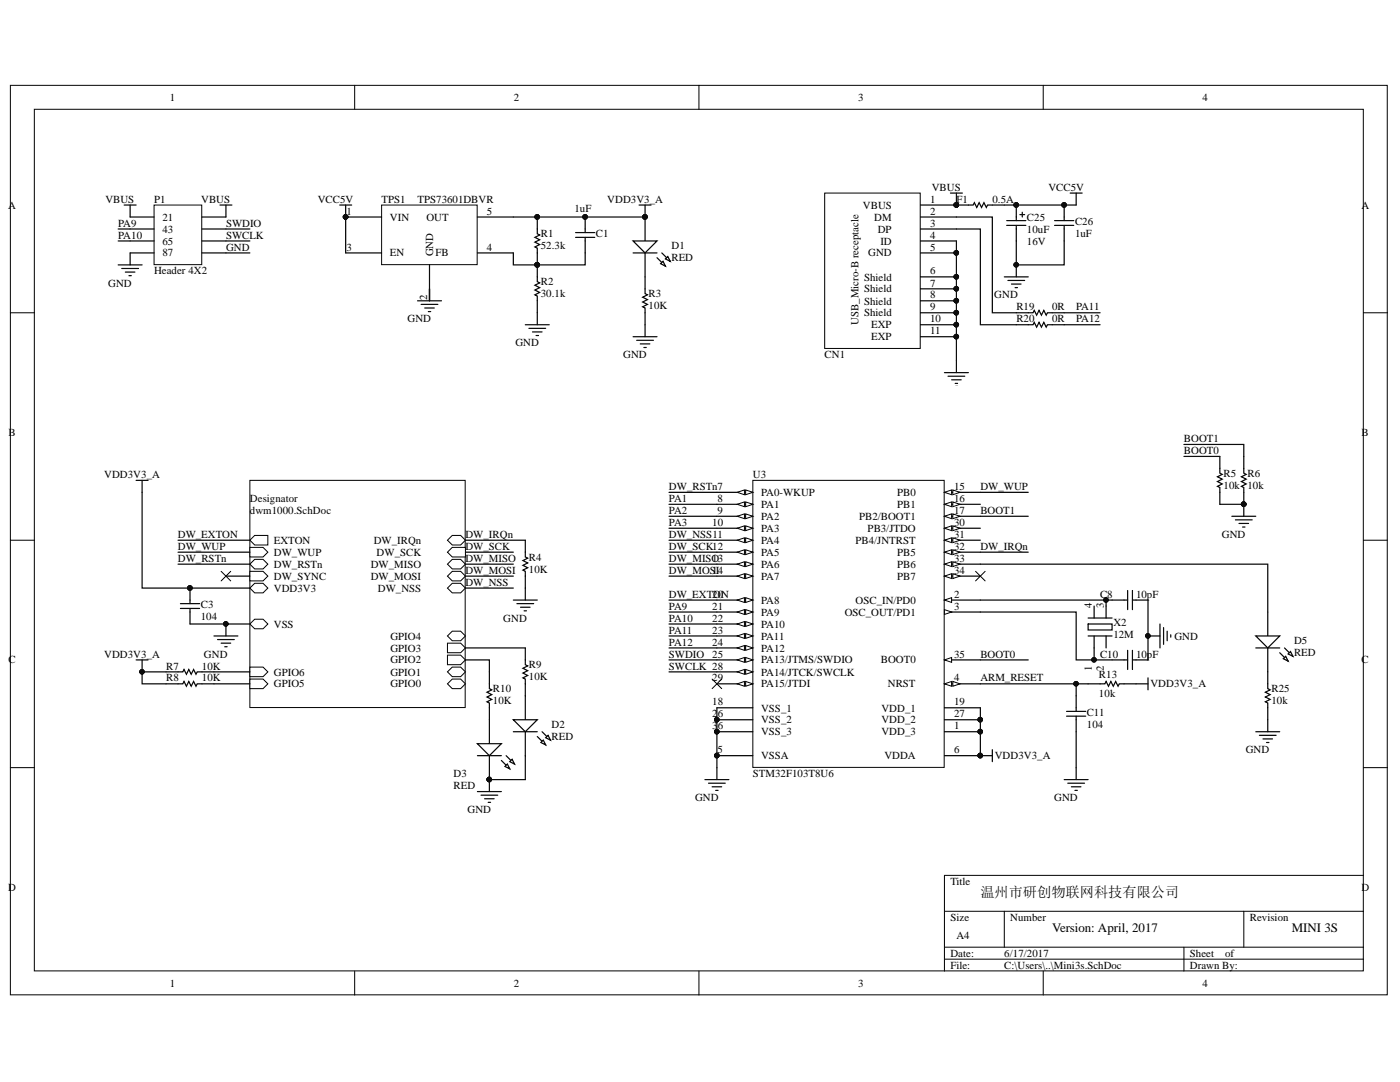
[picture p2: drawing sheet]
<svg xmlns="http://www.w3.org/2000/svg" width="279mm" height="216mm" viewBox="0 0 279 216" stroke-linecap="round" stroke-linejoin="round" font-family="sans-serif">
<defs><g id="words">
<text font-size="2.8" x="195.6" y="178.9">温州市研创物联网科技有限公司</text>
<g font-size="2.6">
<text x="210" y="186">Version: April, 2017</text>
<text x="257.8" y="186">MINI 3S</text>
</g>
<g font-size="2.2">
<text x="33.9" y="20.2">1</text>
<text x="102.6" y="20.2">2</text>
<text x="171.3" y="20.2">3</text>
<text x="240" y="20.2">4</text>
<text x="1.6" y="41.6">A</text>
<text x="21.1" y="40.4">VBUS</text>
<text x="30.7" y="40.4">P1</text>
<text x="40.2" y="40.4">VBUS</text>
<text x="63.4" y="40.4">VCC5V</text>
<text x="76.1" y="40.4">TPS1</text>
<text x="83.3" y="40.4">TPS73601DBVR</text>
<text x="121.2" y="40.4">VDD3V3_A</text>
<text x="172.2" y="41.6">VBUS</text>
<text x="185.6" y="40.4">1</text>
<text x="186" y="38.1">VBUS</text>
<text x="190.9" y="40.4">F1</text>
<text x="198.1" y="40.4">0.5A</text>
<text x="209.2" y="38.1">VCC5V</text>
<text x="271.7" y="41.6">A</text>
<text x="23.6" y="45.2">PA9</text>
<text x="23.6" y="47.6">PA10</text>
<text x="32.4" y="44">21</text>
<text x="32.4" y="46.4">43</text>
<text x="45.1" y="47.6">SWCLK</text>
<text x="45.1" y="45.2">SWDIO</text>
<text x="69.1" y="42.9">1</text>
<text x="77.8" y="44">VIN</text>
<text x="85.1" y="44">OUT</text>
<text x="97.2" y="42.9">5</text>
<text x="107.9" y="47.4">R1</text>
<text x="114.7" y="42.3">1uF</text>
<text x="118.9" y="47.4">C1</text>
<text x="174.5" y="44">DM</text>
<text x="175.2" y="46.4">DP</text>
<text x="185.6" y="42.9">2</text>
<text x="185.6" y="45.2">3</text>
<text x="185.6" y="47.6">4</text>
<text x="205" y="46.4">10uF</text>
<text x="205" y="44">C25</text>
<text x="214.5" y="47.4">1uF</text>
<text x="214.5" y="45">C26</text>
<text x="32.4" y="48.8">65</text>
<text x="32.4" y="51.2">87</text>
<text x="45.1" y="50">GND</text>
<text x="69.1" y="50">3</text>
<text x="77.8" y="51.2">EN</text>
<text x="86.5" y="51.2" transform="rotate(-90 86.5 51.2)">GND</text>
<text x="86.9" y="51.2">FB</text>
<text x="97.2" y="50">4</text>
<text x="107.9" y="49.8">52.3k</text>
<text x="134" y="49.8">D1</text>
<text x="134" y="52.1">RED</text>
<text x="173.3" y="51.2">GND</text>
<text x="175.7" y="48.8">ID</text>
<text x="185.6" y="50">5</text>
<text x="205" y="48.8">16V</text>
<text x="21.6" y="57.2">GND</text>
<text x="30.7" y="54.8">Header 4X2</text>
<text x="85.3" y="59.9" transform="rotate(-90 85.3 59.9)">2</text>
<text x="107.9" y="59.3">30.1k</text>
<text x="107.9" y="56.9">R2</text>
<text x="129.4" y="59.3">R3</text>
<text x="172.4" y="56">Shield</text>
<text x="172.4" y="58.4">Shield</text>
<text x="185.6" y="54.8">6</text>
<text x="185.6" y="57.2">7</text>
<text x="185.6" y="59.5">8</text>
<text x="198.4" y="59.5">GND</text>
<text x="81.3" y="64.3">GND</text>
<text x="129.4" y="61.7">10K</text>
<text x="171.3" y="64.8" transform="rotate(-90 171.3 64.8)">USB_Micro-B receptacle</text>
<text x="172.4" y="60.8">Shield</text>
<text x="172.4" y="63.1">Shield</text>
<text x="173.9" y="65.5">EXP</text>
<text x="185.6" y="62">9</text>
<text x="185.6" y="64.3">10</text>
<text x="202.8" y="64.3">R20</text>
<text x="202.8" y="62">R19</text>
<text x="210" y="64.3">0R</text>
<text x="210" y="62">0R</text>
<text x="214.8" y="62">PA11</text>
<text x="214.8" y="64.3">PA12</text>
<text x="102.9" y="69.1">GND</text>
<text x="124.4" y="71.5">GND</text>
<text x="164.6" y="71.5">CN1</text>
<text x="173.9" y="67.9">EXP</text>
<text x="185.6" y="66.7">11</text>
<text x="1.7" y="87">B</text>
<text x="236.3" y="88.2">BOOT1</text>
<text x="271.7" y="87">B</text>
<text x="20.8" y="95.4">VDD3V3_A</text>
<text x="150.2" y="95.4">U3</text>
<text x="236.3" y="90.6">BOOT0</text>
<text x="244.2" y="95.2">R5</text>
<text x="249" y="95.2">R6</text>
<text x="49.9" y="100.1">Designator</text>
<text x="133.5" y="100.1">PA1</text>
<text x="133.5" y="97.8">DW_RSTn7</text>
<text x="143.2" y="100.1">8</text>
<text x="151.9" y="99">PA0-WKUP</text>
<text x="151.9" y="101.4">PA1</text>
<text x="179" y="99">PB0</text>
<text x="179" y="101.4">PB1</text>
<text x="190.4" y="97.8">15</text>
<text x="190.4" y="100.1">16</text>
<text x="195.6" y="97.8">DW_WUP</text>
<text x="244.2" y="97.5">10k 10k</text>
<text x="35.5" y="107.3">DW_EXTON</text>
<text x="49.9" y="102.6">dwm1000.SchDoc</text>
<text x="92.9" y="107.3">DW_IRQn</text>
<text x="133.5" y="102.6">PA2</text>
<text x="133.5" y="104.9">PA3</text>
<text x="133.5" y="107.3">DW_NSS11</text>
<text x="142.1" y="104.9">10</text>
<text x="143.2" y="102.6">9</text>
<text x="151.9" y="103.7">PA2</text>
<text x="151.9" y="106.1">PA3</text>
<text x="171.5" y="103.7">PB2/BOOT1</text>
<text x="173.2" y="106.1">PB3/JTDO</text>
<text x="190.4" y="102.6">17</text>
<text x="190.4" y="104.9">30</text>
<text x="190.4" y="107.3">31</text>
<text x="195.6" y="102.6">BOOT1</text>
<text x="243.8" y="107.3">GND</text>
<text x="35.5" y="112.1">DW_RSTn</text>
<text x="35.5" y="109.7">DW_WUP</text>
<text x="54.7" y="108.5">EXTON</text>
<text x="54.7" y="113.3">DW_RSTn</text>
<text x="54.7" y="110.9">DW_WUP</text>
<text x="74" y="113.3">DW_MISO</text>
<text x="74.6" y="108.5">DW_IRQn</text>
<text x="75.2" y="110.9">DW_SCK</text>
<text x="92.9" y="109.7">DW_SCK</text>
<text x="92.9" y="112.1">DW_MISO</text>
<text x="105.6" y="111.9">R4</text>
<text x="133.5" y="112.1">DW_MISO</text>
<text x="133.5" y="109.7">DW_SCK12</text>
<text x="142.1" y="112.1">13</text>
<text x="151.9" y="108.5">PA4</text>
<text x="151.9" y="110.9">PA5</text>
<text x="151.9" y="113.3">PA6</text>
<text x="170.7" y="108.5">PB4/JNTRST</text>
<text x="179" y="110.9">PB5</text>
<text x="179" y="113.3">PB6</text>
<text x="190.4" y="109.7">32</text>
<text x="190.4" y="112.1">33</text>
<text x="195.6" y="109.7">DW_IRQn</text>
<text x="54.7" y="115.7">DW_SYNC</text>
<text x="54.7" y="118.1">VDD3V3</text>
<text x="74" y="115.7">DW_MOSI</text>
<text x="75.4" y="118.1">DW_NSS</text>
<text x="92.9" y="116.9">DW_NSS</text>
<text x="92.9" y="114.5">DW_MOSI</text>
<text x="105.6" y="114.3">10K</text>
<text x="133.5" y="114.5">DW_MOSI</text>
<text x="133.5" y="119.3">DW_EXT20</text>
<text x="142.1" y="114.5">14</text>
<text x="142.4" y="119.3">ON</text>
<text x="151.9" y="115.7">PA7</text>
<text x="179" y="115.7">PB7</text>
<text x="190.4" y="119.3">2</text>
<text x="190.4" y="114.5">34</text>
<text x="219.5" y="119.3">C8</text>
<text x="226.7" y="119.3">10pF</text>
<text x="40.1" y="123.8">104</text>
<text x="40.1" y="121.4">C3</text>
<text x="54.7" y="125.2">VSS</text>
<text x="100.4" y="124.1">GND</text>
<text x="133.5" y="121.7">PA9</text>
<text x="133.5" y="124.1">PA10</text>
<text x="142.1" y="124.1">22</text>
<text x="142.1" y="121.7">21</text>
<text x="151.9" y="125.2">PA10</text>
<text x="151.9" y="120.5">PA8</text>
<text x="151.9" y="122.8">PA9</text>
<text x="168.6" y="122.8">OSC_OUT/PD1</text>
<text x="170.7" y="120.5">OSC_IN/PD0</text>
<text x="190.4" y="121.7">3</text>
<text x="217.9" y="121.4" transform="rotate(-90 217.9 121.4)">4</text>
<text x="220.3" y="121.4" transform="rotate(-90 220.3 121.4)">3</text>
<text x="222.2" y="125">X2</text>
<text x="20.8" y="131.2">VDD3V3_A</text>
<text x="40.7" y="131.2">GND</text>
<text x="77.9" y="130">GPIO3</text>
<text x="77.9" y="127.6">GPIO4</text>
<text x="133.5" y="126.4">PA11</text>
<text x="133.5" y="128.8">PA12</text>
<text x="133.5" y="131.2">SWDIO</text>
<text x="142.1" y="126.4">23</text>
<text x="142.1" y="128.8">24</text>
<text x="142.1" y="131.2">25</text>
<text x="151.9" y="127.6">PA11</text>
<text x="151.9" y="130">PA12</text>
<text x="190.4" y="131.2">35</text>
<text x="195.6" y="131.2">BOOT0</text>
<text x="219.5" y="131.2">C10</text>
<text x="222.2" y="127.4">12M</text>
<text x="226.7" y="131.2">10pF</text>
<text x="234.4" y="127.6">GND</text>
<text x="258.3" y="128.6">D5</text>
<text x="258.3" y="131">RED</text>
<text x="1.7" y="132.4">C</text>
<text x="33.1" y="133.6">R7</text>
<text x="33.1" y="136">R8</text>
<text x="40.3" y="133.6">10K</text>
<text x="40.3" y="136">10K</text>
<text x="54.7" y="137.2">GPIO5</text>
<text x="54.7" y="134.8">GPIO6</text>
<text x="77.9" y="137.2">GPIO0</text>
<text x="77.9" y="134.8">GPIO1</text>
<text x="77.9" y="132.4">GPIO2</text>
<text x="105.6" y="135.8">10K</text>
<text x="105.6" y="133.4">R9</text>
<text x="133.5" y="133.6">SWCLK 28</text>
<text x="142.1" y="136">29</text>
<text x="151.9" y="132.4">PA13/JTMS/SWDIO</text>
<text x="151.9" y="134.8">PA14/JTCK/SWCLK</text>
<text x="151.9" y="137.2">PA15/JTDI</text>
<text x="175.8" y="132.4">BOOT0</text>
<text x="177.2" y="137.2">NRST</text>
<text x="190.4" y="136">4</text>
<text x="195.6" y="136">ARM_RESET</text>
<text x="217.9" y="134" transform="rotate(-90 217.9 134)">1</text>
<text x="219.3" y="135.3">R13</text>
<text x="220.3" y="134" transform="rotate(-90 220.3 134)">2</text>
<text x="229.6" y="137.2">VDD3V3_A</text>
<text x="271.7" y="132.4">C</text>
<text x="98.4" y="140.5">10K</text>
<text x="98.4" y="138.1">R10</text>
<text x="142.1" y="140.8">18</text>
<text x="142.1" y="143.2">26</text>
<text x="151.9" y="142">VSS_1</text>
<text x="175.9" y="142">VDD_1</text>
<text x="190.4" y="140.8">19</text>
<text x="190.4" y="143.2">27</text>
<text x="216.9" y="142.9">C11</text>
<text x="219.3" y="139.1">10k</text>
<text x="253.7" y="140.5">10k</text>
<text x="253.7" y="138.1">R25</text>
<text x="110.1" y="145.3">D2</text>
<text x="110.1" y="147.7">RED</text>
<text x="142.1" y="145.5">36</text>
<text x="151.9" y="144.3">VSS_2</text>
<text x="151.9" y="146.8">VSS_3</text>
<text x="175.9" y="144.3">VDD_2</text>
<text x="175.9" y="146.8">VDD_3</text>
<text x="190.4" y="145.5">1</text>
<text x="216.9" y="145.3">104</text>
<text x="90.5" y="155.1">D3</text>
<text x="143.2" y="150.3">5</text>
<text x="150.2" y="155.1">STM32F103T8U6</text>
<text x="151.9" y="151.5">VSSA</text>
<text x="176.5" y="151.5">VDDA</text>
<text x="190.4" y="150.3">6</text>
<text x="198.5" y="151.5">VDD3V3_A</text>
<text x="248.6" y="150.3">GND</text>
<text x="90.5" y="157.5">RED</text>
<text x="138.7" y="159.9">GND</text>
<text x="210.4" y="159.9">GND</text>
<text x="93.3" y="162.3">GND</text>
<text x="1.6" y="177.8">D</text>
<text x="189.7" y="176.6">Title</text>
<text x="271.7" y="177.8">D</text>
<text x="189.7" y="183.8">Size</text>
<text x="201.6" y="183.8">Number</text>
<text x="249.4" y="183.8">Revision</text>
<text x="189.7" y="190.9">Date:</text>
<text x="190.9" y="187.4">A4</text>
<text x="200.4" y="190.9">6/17/2017</text>
<text x="237.5" y="190.9">Sheet</text>
<text x="244.5" y="190.9">of</text>
<text x="33.9" y="196.9">1</text>
<text x="102.6" y="196.9">2</text>
<text x="171.3" y="196.9">3</text>
<text x="189.7" y="193.3">File:</text>
<text x="200.4" y="193.3">C:\Users\..\Mini3s.SchDoc</text>
<text x="237.5" y="193.3">Drawn By:</text>
<text x="240" y="196.9">4</text>
</g>
<text font-size=".2" x="190.7" y="77">GND</text>
</g></defs>
<g fill="#fff" stroke="#000" stroke-width=".2">
<path d="M2.1 17h274.8v181.5h-274.8z"/>
<path d="M6.9 21.8h265.2v171.9h-265.2z"/>
</g>
<g fill="none" stroke="#000" stroke-width=".2">
<path d="M70.8 17v4.8M139.5 17v4.8M208.2 17v4.8M2.1 62.4h4.8M272.1 62.4h4.8M2.1 107.8h4.8M272.1 107.8h4.8M2.1 153.2h4.8M272.1 153.2h4.8M272.1 174.7h-83.6v19.1M70.8 193.8v4.8M139.5 193.8v4.8"/>
<path d="M188.5 181.8h83.6M188.5 189h83.6M188.5 191.4h83.6M200.4 181.8v7.2M208.2 193.8v4.8M236.3 189v4.8M248.2 181.8v7.2"/>
</g>
<path d="M253 122.1v4.8M253 129.3v4.8" fill="none" stroke="#000" stroke-width=".24"/>
<path d="M250.6 126.9h4.8l-2.4 2.4z" fill="#fff"/>
<path d="M250.6 126.9h4.8l-2.4 2.4zM255.4 130.2l1.7 1.7M256.4 129.3l1.6 1.7" fill="none" stroke="#000" stroke-width=".24"/>
<path d="M256.1 131.4l.5-.4 .5 .9z" fill="#fff"/>
<path d="M256.1 131.4l.5-.4 .5 .9z" fill="none" stroke="#000" stroke-width=".24"/>
<path d="M257.1 130.5l.4-.5 .5 1z" fill="#fff"/>
<path d="M250.6 129.3h4.8M257.1 130.5l.4-.5 .5 1zM250.6 146h4.8M251.3 146.7h3.4M252.1 147.4h1.9M252.8 148.2h.4M253 143.6v2.4" fill="none" stroke="#000" stroke-width=".24"/>
<path d="M150.2 95.9h38.2v57.2h-38.2z" fill="#fff" stroke="#000" stroke-width=".2"/>
<path d="M188.5 131.7h7.2" fill="none" stroke="#000" stroke-width=".24"/>
<path d="M188.5 131.7l1.4-.5v1z" fill="#fff"/>
<path d="M188.5 131.7l1.4-.5v1z" fill="none" stroke="#000" stroke-width=".2"/>
<path d="M188.5 136.5h7.2" fill="none" stroke="#000" stroke-width=".24"/>
<path d="M188.5 136.5l1.4-.5v.9z" fill="#fff"/>
<path d="M188.5 136.5l1.4-.5v.9z" fill="none" stroke="#000" stroke-width=".2"/>
<path d="M190.2 136l1.4 .5-1.4 .4z" fill="#fff"/>
<path d="M190.2 136l1.4 .5-1.4 .4z" fill="none" stroke="#000" stroke-width=".2"/>
<path d="M188.5 119.7h7.2" fill="none" stroke="#000" stroke-width=".24"/>
<path d="M188.5 119.7l1.4-.4v.9z" fill="#fff"/>
<path d="M188.5 119.7l1.4-.4v.9z" fill="none" stroke="#000" stroke-width=".2"/>
<path d="M188.5 122.1h7.2" fill="none" stroke="#000" stroke-width=".24"/>
<path d="M188.5 121.6l1.4 .5-1.4 .5z" fill="#fff"/>
<path d="M188.5 121.6l1.4 .5-1.4 .5z" fill="none" stroke="#000" stroke-width=".2"/>
<path d="M143.1 98.2h7.1" fill="none" stroke="#000" stroke-width=".24"/>
<path d="M148.8 97.8l1.4 .4-1.4 .5z" fill="#fff"/>
<path d="M148.8 97.8l1.4 .4-1.4 .5z" fill="none" stroke="#000" stroke-width=".2"/>
<path d="M147.1 98.2l1.5-.4v.9z" fill="#fff"/>
<path d="M147.1 98.2l1.5-.4v.9z" fill="none" stroke="#000" stroke-width=".2"/>
<path d="M143.1 100.6h7.1" fill="none" stroke="#000" stroke-width=".24"/>
<path d="M148.8 100.1l1.4 .5-1.4 .5z" fill="#fff"/>
<path d="M148.8 100.1l1.4 .5-1.4 .5z" fill="none" stroke="#000" stroke-width=".2"/>
<path d="M147.1 100.6l1.5-.5v1z" fill="#fff"/>
<path d="M147.1 100.6l1.5-.5v1z" fill="none" stroke="#000" stroke-width=".2"/>
<path d="M143.1 124.5h7.1" fill="none" stroke="#000" stroke-width=".24"/>
<path d="M148.8 124l1.4 .5-1.4 .5z" fill="#fff"/>
<path d="M148.8 124l1.4 .5-1.4 .5z" fill="none" stroke="#000" stroke-width=".2"/>
<path d="M147.1 124.5l1.5-.5v1z" fill="#fff"/>
<path d="M147.1 124.5l1.5-.5v1z" fill="none" stroke="#000" stroke-width=".2"/>
<path d="M143.1 126.9h7.1" fill="none" stroke="#000" stroke-width=".24"/>
<path d="M148.8 126.4l1.4 .5-1.4 .5z" fill="#fff"/>
<path d="M148.8 126.4l1.4 .5-1.4 .5z" fill="none" stroke="#000" stroke-width=".2"/>
<path d="M147.1 126.9l1.5-.5v1z" fill="#fff"/>
<path d="M147.1 126.9l1.5-.5v1z" fill="none" stroke="#000" stroke-width=".2"/>
<path d="M143.1 129.3h7.1" fill="none" stroke="#000" stroke-width=".24"/>
<path d="M148.8 128.8l1.4 .5-1.4 .5z" fill="#fff"/>
<path d="M148.8 128.8l1.4 .5-1.4 .5z" fill="none" stroke="#000" stroke-width=".2"/>
<path d="M147.1 129.3l1.5-.5v1z" fill="#fff"/>
<path d="M147.1 129.3l1.5-.5v1z" fill="none" stroke="#000" stroke-width=".2"/>
<path d="M143.1 131.7h7.1" fill="none" stroke="#000" stroke-width=".24"/>
<path d="M148.8 131.2l1.4 .5-1.4 .5z" fill="#fff"/>
<path d="M148.8 131.2l1.4 .5-1.4 .5z" fill="none" stroke="#000" stroke-width=".2"/>
<path d="M147.1 131.7l1.5-.5v1z" fill="#fff"/>
<path d="M147.1 131.7l1.5-.5v1z" fill="none" stroke="#000" stroke-width=".2"/>
<path d="M143.1 134.1h7.1" fill="none" stroke="#000" stroke-width=".24"/>
<path d="M148.8 133.6l1.4 .5-1.4 .4z" fill="#fff"/>
<path d="M148.8 133.6l1.4 .5-1.4 .4z" fill="none" stroke="#000" stroke-width=".2"/>
<path d="M147.1 134.1l1.5-.5v.9z" fill="#fff"/>
<path d="M147.1 134.1l1.5-.5v.9z" fill="none" stroke="#000" stroke-width=".2"/>
<path d="M143.1 136.5h7.1" fill="none" stroke="#000" stroke-width=".24"/>
<path d="M148.8 136l1.4 .5-1.4 .4z" fill="#fff"/>
<path d="M148.8 136l1.4 .5-1.4 .4z" fill="none" stroke="#000" stroke-width=".2"/>
<path d="M147.1 136.5l1.5-.5v.9z" fill="#fff"/>
<path d="M147.1 136.5l1.5-.5v.9z" fill="none" stroke="#000" stroke-width=".2"/>
<path d="M143.1 103h7.1" fill="none" stroke="#000" stroke-width=".24"/>
<path d="M148.8 102.5l1.4 .5-1.4 .5z" fill="#fff"/>
<path d="M148.8 102.5l1.4 .5-1.4 .5z" fill="none" stroke="#000" stroke-width=".2"/>
<path d="M147.1 103l1.5-.5v1z" fill="#fff"/>
<path d="M147.1 103l1.5-.5v1z" fill="none" stroke="#000" stroke-width=".2"/>
<path d="M143.1 105.4h7.1" fill="none" stroke="#000" stroke-width=".24"/>
<path d="M148.8 104.9l1.4 .5-1.4 .5z" fill="#fff"/>
<path d="M148.8 104.9l1.4 .5-1.4 .5z" fill="none" stroke="#000" stroke-width=".2"/>
<path d="M147.1 105.4l1.5-.5v1z" fill="#fff"/>
<path d="M147.1 105.4l1.5-.5v1z" fill="none" stroke="#000" stroke-width=".2"/>
<path d="M143.1 107.8h7.1" fill="none" stroke="#000" stroke-width=".24"/>
<path d="M148.8 107.3l1.4 .5-1.4 .5z" fill="#fff"/>
<path d="M148.8 107.3l1.4 .5-1.4 .5z" fill="none" stroke="#000" stroke-width=".2"/>
<path d="M147.1 107.8l1.5-.5v1z" fill="#fff"/>
<path d="M147.1 107.8l1.5-.5v1z" fill="none" stroke="#000" stroke-width=".2"/>
<path d="M143.1 110.2h7.1" fill="none" stroke="#000" stroke-width=".24"/>
<path d="M148.8 109.7l1.4 .5-1.4 .5z" fill="#fff"/>
<path d="M148.8 109.7l1.4 .5-1.4 .5z" fill="none" stroke="#000" stroke-width=".2"/>
<path d="M147.1 110.2l1.5-.5v1z" fill="#fff"/>
<path d="M147.1 110.2l1.5-.5v1z" fill="none" stroke="#000" stroke-width=".2"/>
<path d="M143.1 112.6h7.1" fill="none" stroke="#000" stroke-width=".24"/>
<path d="M148.8 112.1l1.4 .5-1.4 .4z" fill="#fff"/>
<path d="M148.8 112.1l1.4 .5-1.4 .4z" fill="none" stroke="#000" stroke-width=".2"/>
<path d="M147.1 112.6l1.5-.5v.9z" fill="#fff"/>
<path d="M147.1 112.6l1.5-.5v.9z" fill="none" stroke="#000" stroke-width=".2"/>
<path d="M143.1 115h7.1" fill="none" stroke="#000" stroke-width=".24"/>
<path d="M148.8 114.5l1.4 .5-1.4 .4z" fill="#fff"/>
<path d="M148.8 114.5l1.4 .5-1.4 .4z" fill="none" stroke="#000" stroke-width=".2"/>
<path d="M147.1 115l1.5-.5v.9z" fill="#fff"/>
<path d="M147.1 115l1.5-.5v.9z" fill="none" stroke="#000" stroke-width=".2"/>
<path d="M143.1 119.7h7.1" fill="none" stroke="#000" stroke-width=".24"/>
<path d="M148.8 119.3l1.4 .4-1.4 .5z" fill="#fff"/>
<path d="M148.8 119.3l1.4 .4-1.4 .5z" fill="none" stroke="#000" stroke-width=".2"/>
<path d="M147.1 119.7l1.5-.4v.9z" fill="#fff"/>
<path d="M147.1 119.7l1.5-.4v.9z" fill="none" stroke="#000" stroke-width=".2"/>
<path d="M143.1 122.1h7.1" fill="none" stroke="#000" stroke-width=".24"/>
<path d="M148.8 121.6l1.4 .5-1.4 .5z" fill="#fff"/>
<path d="M148.8 121.6l1.4 .5-1.4 .5z" fill="none" stroke="#000" stroke-width=".2"/>
<path d="M147.1 122.1l1.5-.5v1z" fill="#fff"/>
<path d="M147.1 122.1l1.5-.5v1z" fill="none" stroke="#000" stroke-width=".2"/>
<path d="M188.5 98.2h7.2" fill="none" stroke="#000" stroke-width=".24"/>
<path d="M188.5 98.2l1.4-.4v.9z" fill="#fff"/>
<path d="M188.5 98.2l1.4-.4v.9z" fill="none" stroke="#000" stroke-width=".2"/>
<path d="M190.2 97.8l1.4 .4-1.4 .5z" fill="#fff"/>
<path d="M190.2 97.8l1.4 .4-1.4 .5z" fill="none" stroke="#000" stroke-width=".2"/>
<path d="M188.5 100.6h7.2" fill="none" stroke="#000" stroke-width=".24"/>
<path d="M188.5 100.6l1.4-.5v1z" fill="#fff"/>
<path d="M188.5 100.6l1.4-.5v1z" fill="none" stroke="#000" stroke-width=".2"/>
<path d="M190.2 100.1l1.4 .5-1.4 .5z" fill="#fff"/>
<path d="M190.2 100.1l1.4 .5-1.4 .5z" fill="none" stroke="#000" stroke-width=".2"/>
<path d="M188.5 103h7.2" fill="none" stroke="#000" stroke-width=".24"/>
<path d="M188.5 103l1.4-.5v1z" fill="#fff"/>
<path d="M188.5 103l1.4-.5v1z" fill="none" stroke="#000" stroke-width=".2"/>
<path d="M190.2 102.5l1.4 .5-1.4 .5z" fill="#fff"/>
<path d="M190.2 102.5l1.4 .5-1.4 .5z" fill="none" stroke="#000" stroke-width=".2"/>
<path d="M188.5 105.4h7.2" fill="none" stroke="#000" stroke-width=".24"/>
<path d="M188.5 105.4l1.4-.5v1z" fill="#fff"/>
<path d="M188.5 105.4l1.4-.5v1z" fill="none" stroke="#000" stroke-width=".2"/>
<path d="M190.2 104.9l1.4 .5-1.4 .5z" fill="#fff"/>
<path d="M190.2 104.9l1.4 .5-1.4 .5z" fill="none" stroke="#000" stroke-width=".2"/>
<path d="M188.5 107.8h7.2" fill="none" stroke="#000" stroke-width=".24"/>
<path d="M188.5 107.8l1.4-.5v1z" fill="#fff"/>
<path d="M188.5 107.8l1.4-.5v1z" fill="none" stroke="#000" stroke-width=".2"/>
<path d="M190.2 107.3l1.4 .5-1.4 .5z" fill="#fff"/>
<path d="M190.2 107.3l1.4 .5-1.4 .5z" fill="none" stroke="#000" stroke-width=".2"/>
<path d="M188.5 110.2h7.2" fill="none" stroke="#000" stroke-width=".24"/>
<path d="M188.5 110.2l1.4-.5v1z" fill="#fff"/>
<path d="M188.5 110.2l1.4-.5v1z" fill="none" stroke="#000" stroke-width=".2"/>
<path d="M190.2 109.7l1.4 .5-1.4 .5z" fill="#fff"/>
<path d="M190.2 109.7l1.4 .5-1.4 .5z" fill="none" stroke="#000" stroke-width=".2"/>
<path d="M188.5 112.6h7.2" fill="none" stroke="#000" stroke-width=".24"/>
<path d="M188.5 112.6l1.4-.5v.9z" fill="#fff"/>
<path d="M188.5 112.6l1.4-.5v.9z" fill="none" stroke="#000" stroke-width=".2"/>
<path d="M190.2 112.1l1.4 .5-1.4 .4z" fill="#fff"/>
<path d="M190.2 112.1l1.4 .5-1.4 .4z" fill="none" stroke="#000" stroke-width=".2"/>
<path d="M188.5 115h7.2" fill="none" stroke="#000" stroke-width=".24"/>
<path d="M188.5 115l1.4-.5v.9z" fill="#fff"/>
<path d="M188.5 115l1.4-.5v.9z" fill="none" stroke="#000" stroke-width=".2"/>
<path d="M190.2 114.5l1.4 .5-1.4 .4z" fill="#fff"/>
<path d="M190.2 114.5l1.4 .5-1.4 .4zM142.1 135.5l1.9 1.9M144 135.5l-1.9 1.9" fill="none" stroke="#000" stroke-width=".2"/>
<g fill="none" stroke="#000" stroke-width=".24">
<path d="M243.4 91.1v3.3l.5 .3-.9 .4 .9 .5-.9 .5 .9 .5-.9 .4 .4 .3v3.3M248.2 91.1v3.3l.5 .3-1 .4 1 .5-1 .5 1 .5-1 .4 .5 .3v5.7M221.9 119.7h3.1M225 117.8v3.8M226 119.7h3.1M226 117.8v3.8M245.8 103h4.8M246.6 103.7h3.3M247.3 104.4h1.9M248 105.2h.5M214.8 138.8v3.1M217.2 124.5h4.7v1.2h-4.7z"/>
<path d="M217.2 136.5h3.3l.2-.5 .5 .9 .5-.9 .5 .9 .5-.9 .4 .9 .3-.4h5.7M217.2 126.9h4.7M217.2 123.3h4.7M218.4 120.9v2.4M218.4 126.9v2.4M220.7 120.9v2.4M220.7 126.9v2.4M221.9 131.7h3.1M225 129.8v3.8M226 129.8v3.8M226 131.7h3.1M229.1 126.9h2.4"/>
<path d="M229.1 135.3v2.3M231.5 124.5v4.8M232.2 125.2v3.4M232.9 125.9v2M233.6 126.7v.4M253 134.1v3.3l.5 .2-1 .5 1 .5-1 .5 1 .5-1 .4 .5 .3v3.3M140.7 155.6h4.8M141.4 156.3h3.3M142.1 157h1.9M142.8 157.7h.5M143.1 141.2h7.1M143.1 143.6h7.1"/>
<path d="M143.1 146h7.1M143.1 150.8h7.1M143.1 153.2v2.4M188.5 141.2h7.2M188.5 143.6h7.2M188.5 146h7.2M188.5 150.8h9.5M198 149.6v2.4M212.4 155.6h4.8M212.9 142.9h3.8M212.9 141.9h3.8M213.1 156.3h3.3"/>
<path d="M213.8 157h1.9M214.5 157.7h.5M214.8 142.9v3.1M214.8 153.2v2.4"/>
</g>
<g fill="#000" stroke="#000" stroke-width=".2">
<circle cx="248.2" cy="100.6" r=".45"/>
<circle cx="229.1" cy="126.9" r=".45"/>
<circle cx="143" cy="146" r=".45"/>
<circle cx="143" cy="143.6" r=".45"/>
<circle cx="143" cy="150.8" r=".45"/>
<circle cx="195.6" cy="146" r=".45"/>
<circle cx="195.6" cy="143.6" r=".45"/>
<circle cx="195.6" cy="150.8" r=".45"/>
</g>
<path d="M49.9 95.9h42.9v45.3h-42.9z" fill="#fff" stroke="#000" stroke-width=".2"/>
<path d="M49.9 107.8l.9-1h2.7v1.9h-2.7z" fill-rule="evenodd" fill="#fff"/>
<path d="M49.9 107.8l.9-1h2.7v1.9h-2.7z" fill="none" stroke="#000" stroke-width=".2"/>
<path d="M49.9 112.6l.9-1h1.7l1 1-1 .9h-1.7z" fill-rule="evenodd" fill="#fff"/>
<path d="M49.9 112.6l.9-1h1.7l1 1-1 .9h-1.7z" fill="none" stroke="#000" stroke-width=".2"/>
<path d="M49.9 109.2h2.6l1 1-1 .9h-2.6z" fill-rule="evenodd" fill="#fff"/>
<path d="M49.9 109.2h2.6l1 1-1 .9h-2.6z" fill="none" stroke="#000" stroke-width=".2"/>
<path d="M49.9 114h2.6l1 1-1 .9h-2.6z" fill-rule="evenodd" fill="#fff"/>
<path d="M49.9 114h2.6l1 1-1 .9h-2.6z" fill="none" stroke="#000" stroke-width=".2"/>
<path d="M49.9 117.3l.9-.9h1.7l1 .9-1 1h-1.7z" fill-rule="evenodd" fill="#fff"/>
<path d="M49.9 117.3l.9-.9h1.7l1 .9-1 1h-1.7z" fill="none" stroke="#000" stroke-width=".2"/>
<path d="M49.9 124.5l.9-.9h1.7l1 .9-1 1h-1.7z" fill-rule="evenodd" fill="#fff"/>
<path d="M49.9 124.5l.9-.9h1.7l1 .9-1 1h-1.7z" fill="none" stroke="#000" stroke-width=".2"/>
<path d="M49.9 135.5h2.6l1 1-1 .9h-2.6z" fill-rule="evenodd" fill="#fff"/>
<path d="M49.9 135.5h2.6l1 1-1 .9h-2.6z" fill="none" stroke="#000" stroke-width=".2"/>
<path d="M49.9 133.1h2.6l1 1-1 .9h-2.6z" fill-rule="evenodd" fill="#fff"/>
<path d="M49.9 133.1h2.6l1 1-1 .9h-2.6z" fill="none" stroke="#000" stroke-width=".2"/>
<path d="M89.3 136.5l1-1h1.6l1 1-1 .9h-1.6z" fill-rule="evenodd" fill="#fff"/>
<path d="M89.3 136.5l1-1h1.6l1 1-1 .9h-1.6z" fill="none" stroke="#000" stroke-width=".2"/>
<path d="M89.3 134.1l1-1h1.6l1 1-1 .9h-1.6z" fill-rule="evenodd" fill="#fff"/>
<path d="M89.3 134.1l1-1h1.6l1 1-1 .9h-1.6z" fill="none" stroke="#000" stroke-width=".2"/>
<path d="M89.3 130.7h2.6l1 1-1 .9h-2.6z" fill-rule="evenodd" fill="#fff"/>
<path d="M89.3 130.7h2.6l1 1-1 .9h-2.6z" fill="none" stroke="#000" stroke-width=".2"/>
<path d="M89.3 128.3h2.6l1 1-1 .9h-2.6z" fill-rule="evenodd" fill="#fff"/>
<path d="M89.3 128.3h2.6l1 1-1 .9h-2.6z" fill="none" stroke="#000" stroke-width=".2"/>
<path d="M89.3 126.9l1-1h1.6l1 1-1 1h-1.6z" fill-rule="evenodd" fill="#fff"/>
<path d="M89.3 126.9l1-1h1.6l1 1-1 1h-1.6z" fill="none" stroke="#000" stroke-width=".2"/>
<path d="M89.3 107.8l1-1h1.6l1 1-1 .9h-1.6z" fill-rule="evenodd" fill="#fff"/>
<path d="M89.3 107.8l1-1h1.6l1 1-1 .9h-1.6z" fill="none" stroke="#000" stroke-width=".2"/>
<path d="M89.3 110.2l1-1h2.6v1.9h-2.6z" fill-rule="evenodd" fill="#fff"/>
<path d="M89.3 110.2l1-1h2.6v1.9h-2.6z" fill="none" stroke="#000" stroke-width=".2"/>
<path d="M89.3 112.6l1-1h1.6l1 1-1 .9h-1.6z" fill-rule="evenodd" fill="#fff"/>
<path d="M89.3 112.6l1-1h1.6l1 1-1 .9h-1.6z" fill="none" stroke="#000" stroke-width=".2"/>
<path d="M89.3 115l1-1h1.6l1 1-1 .9h-1.6z" fill-rule="evenodd" fill="#fff"/>
<path d="M89.3 115l1-1h1.6l1 1-1 .9h-1.6z" fill="none" stroke="#000" stroke-width=".2"/>
<path d="M89.3 117.3l1-.9h1.6l1 .9-1 1h-1.6z" fill-rule="evenodd" fill="#fff"/>
<path d="M89.3 117.3l1-.9h1.6l1 .9-1 1h-1.6z" fill="none" stroke="#000" stroke-width=".2"/>
<g fill="none" stroke="#000" stroke-width=".24">
<path d="M27.2 95.9h2.4M28.4 95.9v2.3M37.9 117.3v3.2M102.4 119.7h4.8M104.8 117.3v2.4M27.2 131.7h2.4M28.4 131.7v2.4M33.1 134.1h3.4l.2-.5 .5 .9 .5-.9 .5 .9 .4-.9 .5 .9 .3-.4h3.3M33.1 136.5h3.4l.2-.5 .5 .9 .5-.9 .5 .9 .4-.9 .5 .9 .3-.4h3.3M36 120.5h3.8M36 121.4h3.8M37.9 121.4v3.1"/>
<path d="M42.7 126.9h4.8M43.4 127.6h3.4M44.1 128.3h1.9M44.9 129.1h.4M45.1 124.5v2.4M103.2 120.5h3.3M103.9 121.2h1.9M104.6 121.9h.5"/>
</g>
<g fill="#000" stroke="#000" stroke-width=".2">
<circle cx="37.9" cy="117.3" r=".45"/>
<circle cx="28.3" cy="134" r=".45"/>
<circle cx="45.1" cy="124.5" r=".45"/>
</g>
<path d="M76.2 40.9h19v11.9h-19z" fill="#fff" stroke="#000" stroke-width=".2"/>
<g fill="none" stroke="#000" stroke-width=".24">
<path d="M67.8 40.9h2.4M69 50.5h7.2M69 40.9v2.4h7.2M85.7 52.9v7.1M95.3 50.5h7.1M95.3 43.3h7.1M107.2 43.3v3.3l.5 .3-1 .5 1 .4-1 .5 1 .5-1 .5 .5 .2v6.7l.5 .2-1 .5 1 .5-1 .5 1 .5-1 .4 .5 .3v5.7M114.9 47.4h3.8M114.9 46.4h3.8M116.8 43.3v3.1M116.8 47.4v3.1M128.7 43.3v4.8"/>
<path d="M128.7 50.5v4.7M83.3 60h4.8M84 60.7h3.4M84.8 61.5h1.9M85.5 62.2h.5M104.8 64.8h4.8M105.6 65.5h3.3M106.3 66.2h1.9M107 66.9h.5"/>
</g>
<g fill="#000" stroke="#000" stroke-width=".2">
<circle cx="69" cy="43.3" r=".45"/>
<circle cx="107.2" cy="43.3" r=".45"/>
<circle cx="107.2" cy="52.8" r=".45"/>
<circle cx="116.8" cy="43.3" r=".45"/>
<circle cx="128.7" cy="43.3" r=".45"/>
</g>
<path d="M126.3 48.1h4.8l-2.4 2.4z" fill="#fff"/>
<path d="M126.3 48.1h4.8l-2.4 2.4zM131.1 51.4l1.7 1.7M132.1 50.5l1.7 1.6" fill="none" stroke="#000" stroke-width=".24"/>
<path d="M131.8 52.6l.5-.5 .5 1z" fill="#fff"/>
<path d="M131.8 52.6l.5-.5 .5 1z" fill="none" stroke="#000" stroke-width=".24"/>
<path d="M132.8 51.7l.5-.5 .5 .9z" fill="#fff"/>
<g fill="none" stroke="#000" stroke-width=".24">
<path d="M126.3 50.5h4.8M127.5 40.9h2.4M128.7 55.2v3.4l.5 .2-.9 .5 .9 .5-.9 .5 .9 .4-.9 .5 .4 .3v5.7M128.7 40.9v2.4M132.8 51.7l.5-.5 .5 .9zM126.3 67.2h4.8M127.1 67.9h3.3M127.8 68.6h1.9M128.5 69.3h.5M104.8 107.8v3.3l.5 .3-.9 .5 .9 .4-.9 .5 .9 .5-.9 .5 .4 .2v3.3M104.8 129.3v3.3l.5 .3-.9 .4 .9 .5-.9 .5 .9 .5-.9 .5 .4 .2v8.1M95.3 158h4.8"/>
<path d="M96 158.7h3.3M96.7 159.4h1.9M97.7 155.6v2.4M104.8 146v4.8M97.4 160.1h.5"/>
</g>
<g fill="#000" stroke="#000" stroke-width=".2">
<circle cx="128.7" cy="43.3" r=".45"/>
<circle cx="97.6" cy="155.5" r=".45"/>
</g>
<path d="M44.1 114l1.9 1.9M46 114l-1.9 1.9" fill="none" stroke="#000" stroke-width=".2"/>
<path d="M102.4 143.6h4.8l-2.4 2.4z" fill="#fff"/>
<path d="M102.4 143.6h4.8l-2.4 2.4zM107.2 147l1.7 1.6M108.2 146l1.7 1.7" fill="none" stroke="#000" stroke-width=".24"/>
<path d="M107.9 148.2l.5-.5 .5 .9z" fill="#fff"/>
<path d="M107.9 148.2l.5-.5 .5 .9z" fill="none" stroke="#000" stroke-width=".24"/>
<path d="M108.9 147.2l.5-.5 .5 1z" fill="#fff"/>
<path d="M97.7 134.1v3.3l.4 .2-.9 .5 .9 .5-.9 .5 .9 .5-.9 .4 .5 .3v8.1M97.7 150.8v4.8M102.4 146h4.8M108.9 147.2l.5-.5 .5 1z" fill="none" stroke="#000" stroke-width=".24"/>
<circle cx="97.6" cy="155.5" r=".45" fill="#000" stroke="#000" stroke-width=".2"/>
<path d="M95.3 148.4h4.8l-2.4 2.4z" fill="#fff"/>
<path d="M95.3 148.4h4.8l-2.4 2.4zM100.1 151.7l1.6 1.7M101 150.8l1.7 1.7" fill="none" stroke="#000" stroke-width=".24"/>
<path d="M100.8 152.9l.5-.4 .4 .9z" fill="#fff"/>
<path d="M100.8 152.9l.5-.4 .4 .9z" fill="none" stroke="#000" stroke-width=".24"/>
<path d="M101.7 152l.5-.5 .5 1z" fill="#fff"/>
<g fill="none" stroke="#000" stroke-width=".24">
<path d="M189.7 38.5h2.4M190.9 38.5v2.4M213.6 38.5h2.4M214.8 38.5v2.4M200.4 55.2h4.8M200.9 44h3.8M200.9 45h3.8M201.1 56h3.4M201.9 56.7h1.9M202.6 57.4h.5M202.8 40.9v3.1M202.8 45v3.1"/>
<path d="M202.8 52.9v2.3M203.5 42.8h1M204 42.3v1M188.5 74.4h4.8M189.2 75.1h3.3M189.9 75.8h1.9M190.6 76.5h.5M190.9 72v2.4M202.8 64.8h3.4l.2-.5 .5 1 .5-1 .4 1 .5-1 .5 1 .2-.5h3.4M202.8 62.4h3.4l.2-.5 .5 1 .5-1 .4 1 .5-1 .5 1 .2-.5h3.4M95.3 150.8h4.8M101.7 152l.5-.5 .5 1z"/>
</g>
<g fill="#000" stroke="#000" stroke-width=".2">
<circle cx="190.8" cy="40.9" r=".45"/>
<circle cx="202.8" cy="40.9" r=".45"/>
<circle cx="202.8" cy="52.8" r=".45"/>
<circle cx="97.6" cy="155.5" r=".45"/>
</g>
<path d="M194.7 114l1.9 1.9M196.6 114l-1.9 1.9" fill="none" stroke="#000" stroke-width=".2"/>
<path d="M30.7 40.9h9.6v11.9h-9.6z" fill="#fff" stroke="#000" stroke-width=".2"/>
<g fill="none" stroke="#000" stroke-width=".24">
<path d="M23.6 45.7h7.1M23.6 48.1h7.1M23.6 52.9h4.8M24.3 53.6h3.3M24.8 40.9h2.4M25 54.3h1.9M25.7 55h.5M26 40.9v2.4h4.7M30.7 50.5h-4.7v2.4M40.3 45.7h9.6M40.3 48.1h9.6M40.3 50.5h9.6"/>
<path d="M43.9 40.9h2.4M45.1 40.9v2.4h-4.8M69 43.3v7.2M85.7 57.6v2.4M102.4 50.5v2.4h14.4v-2.4M102.4 43.3h26.3M190.9 40.9h3.3l.3-.5 .4 1 .5-1 .5 1 .5-1 .4 1 .3-.5h17.7M190.9 43.3h7.1v19.1h4.8M190.9 45.7h4.8v19.1h7.1M190.9 48.1v23.9M202.8 48.1v4.8h9.6v-4.8M212.4 64.8h7.1"/>
<path d="M212.4 62.4h7.1M28.4 98.2v19.1h21.5M133.5 98.2h9.6M195.7 98.2h9.5M236.3 88.7h11.9v2.4M236.3 91.1h7.1M35.5 110.2h14.4M35.5 107.8h14.4M35.5 112.6h14.4M45.1 115h4.8M92.9 110.2h9.5M92.9 107.8h11.9"/>
<path d="M92.9 112.6h9.5M92.9 115h9.5M92.9 117.3h9.5M133.5 103h9.6M133.5 110.2h9.6M133.5 100.6h9.6M133.5 105.4h9.6M133.5 107.8h9.6M133.5 112.6h9.6M133.5 115h9.6M133.5 119.7h9.6M195.7 112.6h57.3v9.5"/>
<path d="M195.7 119.7h26.2M195.7 103h9.5M195.7 110.2h9.5M220.7 119.7v1.2M229.1 119.7v12M243.4 100.6h4.8M33.1 134.1h-4.7v2.4h4.7M37.9 124.5h12M42.7 134.1h7.2M42.7 136.5h7.2M92.9 131.7h4.8v2.4M92.9 129.3h11.9"/>
<path d="M133.5 122.1h9.6M133.5 124.5h9.6M133.5 126.9h9.6M133.5 129.3h9.6M133.5 131.7h9.6M133.5 134.1h9.6M195.7 136.5h21.5M195.7 122.1h19.1v9.6h7.1M195.7 131.7h9.5M214.8 136.5v2.3M218.4 129.3v2.4M104.8 150.8v4.8h-7.1"/>
<path d="M143.1 141.2v12M195.7 141.2v9.6M214.8 146v7.2"/>
</g>
<g fill="#000" stroke="#000" stroke-width=".2">
<circle cx="69" cy="43.3" r=".45"/>
<circle cx="107.2" cy="43.3" r=".45"/>
<circle cx="107.2" cy="52.8" r=".45"/>
<circle cx="116.8" cy="43.3" r=".45"/>
<circle cx="128.7" cy="43.3" r=".45"/>
<circle cx="190.8" cy="55.2" r=".45"/>
<circle cx="190.8" cy="57.6" r=".45"/>
<circle cx="190.8" cy="40.9" r=".45"/>
<circle cx="190.8" cy="60" r=".45"/>
<circle cx="190.8" cy="50.4" r=".45"/>
<circle cx="202.8" cy="40.9" r=".45"/>
<circle cx="202.8" cy="52.8" r=".45"/>
<circle cx="212.4" cy="40.9" r=".45"/>
<circle cx="190.8" cy="64.8" r=".45"/>
<circle cx="190.8" cy="62.4" r=".45"/>
<circle cx="190.8" cy="67.2" r=".45"/>
<circle cx="37.9" cy="117.3" r=".45"/>
<circle cx="220.7" cy="119.7" r=".45"/>
<circle cx="248.2" cy="100.6" r=".45"/>
<circle cx="28.3" cy="134" r=".45"/>
<circle cx="45.1" cy="124.5" r=".45"/>
<circle cx="214.7" cy="136.4" r=".45"/>
<circle cx="218.3" cy="131.7" r=".45"/>
<circle cx="229.1" cy="126.9" r=".45"/>
<circle cx="97.6" cy="155.5" r=".45"/>
<circle cx="143" cy="146" r=".45"/>
<circle cx="143" cy="143.6" r=".45"/>
<circle cx="143" cy="150.8" r=".45"/>
<circle cx="195.6" cy="146" r=".45"/>
<circle cx="195.6" cy="143.6" r=".45"/>
<circle cx="195.6" cy="150.8" r=".45"/>
</g>
<path d="M164.6 38.5h19.1v31h-19.1z" fill="#fff" stroke="#000" stroke-width=".2"/>
<g fill="none" stroke="#000" stroke-width=".24">
<path d="M183.7 40.9h7.2M183.7 43.3h7.2M183.7 45.7h7.2M183.7 48.1h7.2M183.7 50.5h7.2M183.7 55.2h7.2M183.7 57.6h7.2M210.5 45h3.8M210.5 44h3.8M212.4 40.9v3.1M212.4 45v3.1M183.7 60h7.2"/>
<path d="M183.7 62.4h7.2M183.7 64.8h7.2M183.7 67.2h7.2"/>
</g>
<g fill="#000" stroke="#000" stroke-width=".2">
<circle cx="190.8" cy="55.2" r=".45"/>
<circle cx="190.8" cy="57.6" r=".45"/>
<circle cx="190.8" cy="40.9" r=".45"/>
<circle cx="190.8" cy="60" r=".45"/>
<circle cx="190.8" cy="50.4" r=".45"/>
<circle cx="212.4" cy="40.9" r=".45"/>
<circle cx="190.8" cy="64.8" r=".45"/>
<circle cx="190.8" cy="62.4" r=".45"/>
<circle cx="190.8" cy="67.2" r=".45"/>
</g>
<use href="#words"/>
</svg>
